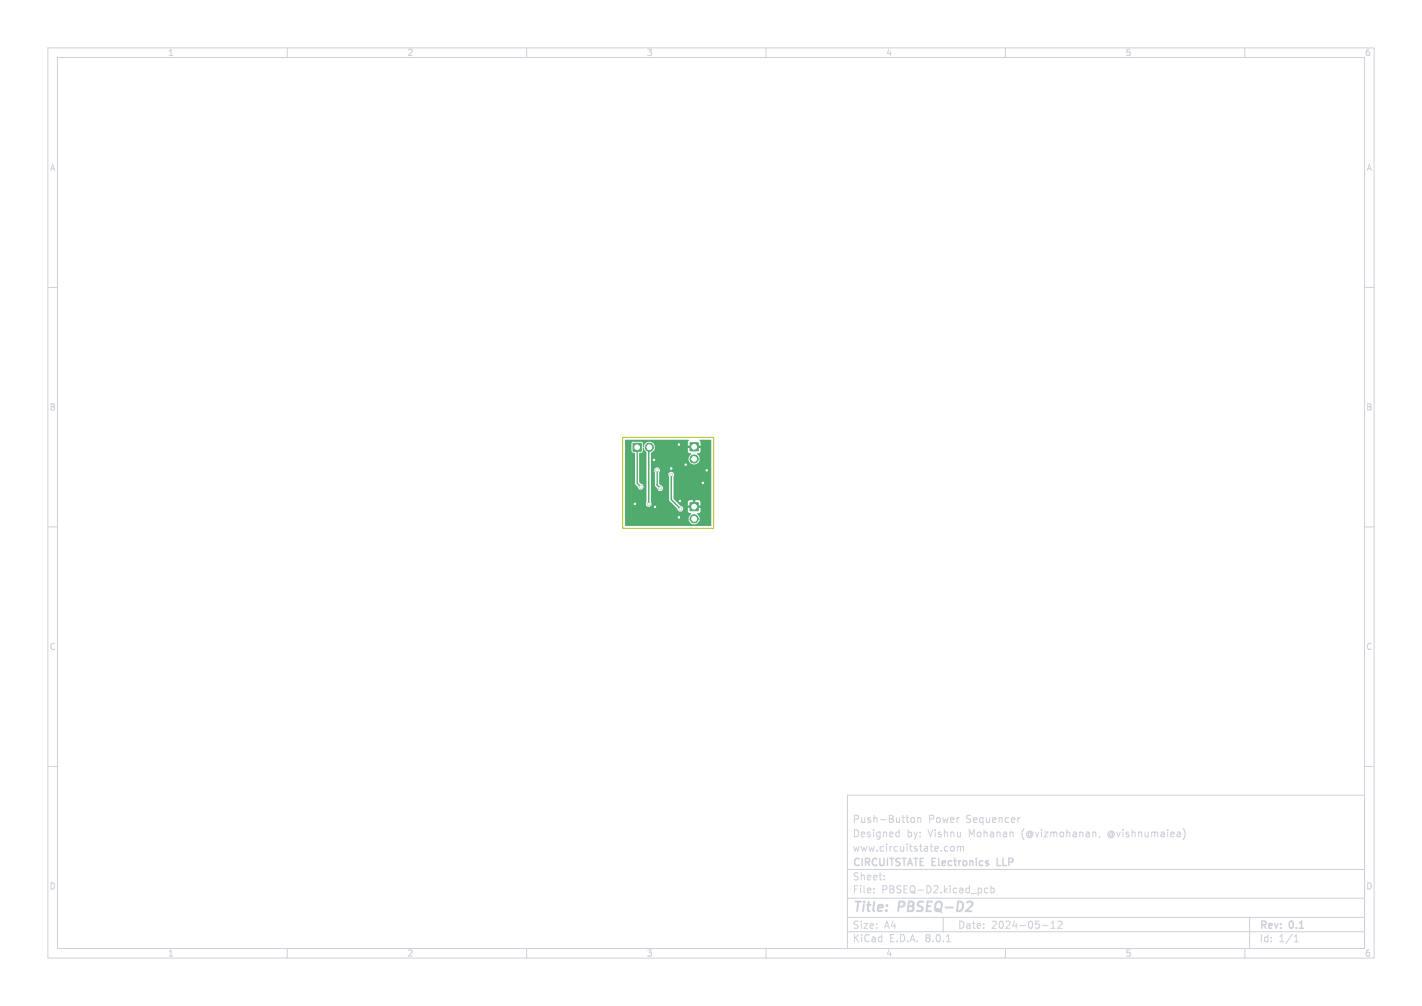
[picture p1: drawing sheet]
<svg xmlns="http://www.w3.org/2000/svg" width="297mm" height="210mm" viewBox="0 0 297 210" stroke-linecap="round" stroke-linejoin="round" font-family="sans-serif">
<defs><g id="words">
<g font-size="2.8" fill="#cdd1da">
<text x="178" y="190.9">Title:</text>
<text x="187.7" y="190.9">PBSEQ-D2</text>
</g>
<g font-size="2.1" fill="#cdd1da">
<text x="178" y="172">Push-Button</text>
<text x="193.9" y="172">Power</text>
<text x="201.8" y="172">Sequencer</text>
<text x="178" y="178">www.circuitstate.com</text>
<text x="178" y="175">Designed</text>
<text x="189.4" y="175">by:</text>
<text x="193.9" y="175">Vishnu</text>
<text x="202.5" y="175">Mohanan</text>
<text x="213.6" y="175">(@vizmohanan,</text>
<text x="231.8" y="175">@vishnumaiea)</text>
<text x="178" y="184">Sheet:</text>
<text x="178" y="181.2">CIRCUITSTATE Electronics</text>
<text x="208.9" y="181.2">LLP</text>
<text x="178" y="186.7">File:</text>
<text x="184.1" y="186.7">PBSEQ-D2.kicad_pcb</text>
<text x="178" y="196.9">KiCad</text>
<text x="178" y="194.1">Size:</text>
<text x="184.7" y="194.1">A4</text>
<text x="185.7" y="196.9">E.D.A.</text>
<text x="193.3" y="196.9">8.0.1</text>
<text x="200" y="194.1">Date:</text>
<text x="207" y="194.1">2024-05-12</text>
<text x="263" y="194.3">Rev:</text>
<text x="263" y="196.9">Id:</text>
<text x="267.1" y="196.9">1/1</text>
<text x="269.4" y="194.3">0.1</text>
</g>
<g font-size="1.8" fill="#cdd1da">
<text x="35" y="11.9">1</text>
<text x="85" y="11.9">2</text>
<text x="135" y="11.9">3</text>
<text x="185" y="11.9">4</text>
<text x="235" y="11.9">5</text>
<text x="285" y="11.9">6</text>
<text x="10.3" y="35.9">A</text>
<text x="285.4" y="35.9">A</text>
<text x="10.3" y="85.9">B</text>
<text x="285.3" y="85.9">B</text>
<text x="10.3" y="135.9">C</text>
<text x="285.3" y="135.9">C</text>
<text x="10.3" y="185.9">D</text>
<text x="285.3" y="185.9">D</text>
<text x="35" y="199.9">1</text>
<text x="85" y="199.9">2</text>
<text x="135" y="199.9">3</text>
<text x="185" y="199.9">4</text>
<text x="235" y="199.9">5</text>
<text x="285" y="199.9">6</text>
</g>
</g></defs>
<g fill="none" stroke="#cdd1da" stroke-width=".21">
<path d="M10 10h277v190h-277zM12 12h273v186h-273zM60 10v2M110 10v2M160 10v2M210 10v2M260 10v2M10 60h2M285 60h2M10 110h2M285 110h2M10 160h2"/>
<path d="M285 160h2M177 166h108v32h-108zM187.4 173.7l.4 .1M187.8 173.2v1.5M187.8 174.6l-.4 .1M190.3 170.8l.2-.1 .5 .1v.6l-.1 .2-.4 .1-.2-.1zM191.7 170.8l.2-.1 .3 .1 .1 .9M191.7 170.7v1M198.6 176.8l.2-.1 .4 .1 .1 .6-.1 .2-.4 .1-.2-.1zM200 176.8l.4-.1 .2 .2M200 176.7v1M200.6 176.9l.2-.2 .4 .1v.9"/>
<path d="M200.6 176.9v.8M213 170.7l-.4 .3M228.7 173.7l.2 .2v.8M229.7 174.6l-.2 .3M247.1 173a1.72 1.72 0 0 1 0 2.3M60 198v2M110 198v2M160 198v2M177 194.5h108M177 191.5h108M177 187.5h108M177 181.5h108"/>
<path d="M182.5 186.3v.1M182.5 185.5v.1M184.7 183.6v.1M184.7 182.8v.1M197 191.5v3M197.7 196.6h.8M206.3 185.5l-.4-.1-.3 .3 .1 .6h.6M207 185.5l.4-.1 .3 .3-.2 .6h-.5M207 184.9v1.5M210 198v2M217.7 193.2h1.2M219.5 193.8h.9"/>
<path d="M219.5 192.7l.5-.4v1.5M221 192.4l.5-.1 .3 .4-.9 1.1h.9M260 198v2M261 191.5v6.5M270.3 196.6h.9M270.3 195.5l.4-.4v1.5"/>
</g>
<path d="M202.8 188.2l.3 .4-.1 .5-1.3 1.1" fill="none" stroke="#cdd1da" stroke-width=".4"/>
<path d="M208.3 179.2v1.5h.7" fill="none" stroke="#cdd1da" stroke-width=".3"/>
<g fill="#52ab6e" stroke="#52ab6e" stroke-width=".21">
<path d="M132.2 92.5h1.7v1.7h-1.7z"/>
<path d="M144.1 92.4h1.7v1.7h-1.7z"/>
<path d="M144.1 104.9h1.7v1.7h-1.7z"/>
<circle cx="135.6" cy="93.4" r=".85"/>
<circle cx="145" cy="95.8" r=".85"/>
<circle cx="145" cy="108.3" r=".85"/>
</g>
<g fill="#c2c2c2" stroke="#c2c2c2" stroke-width=".21">
<circle cx="137.2" cy="98.2" r=".3"/>
<circle cx="137.9" cy="101.9" r=".3"/>
<circle cx="147.6" cy="98.2" r=".3"/>
<circle cx="143.2" cy="97" r=".3"/>
<circle cx="132.6" cy="105.2" r=".3"/>
<circle cx="142" cy="104.6" r=".3"/>
<circle cx="140.2" cy="97.8" r=".3"/>
<circle cx="141.8" cy="92.8" r=".3"/>
<circle cx="136.8" cy="105.8" r=".3"/>
<circle cx="136.6" cy="96" r=".3"/>
<circle cx="141.8" cy="108" r=".3"/>
<circle cx="146.8" cy="100.8" r=".3"/>
<circle cx="135.5" cy="105.2" r=".3"/>
<circle cx="140.2" cy="99.1" r=".3"/>
<circle cx="142.1" cy="106.2" r=".3"/>
<circle cx="133.8" cy="101.6" r=".3"/>
</g>
<path d="M133.1 93.4v7.5l.7 .7M135.6 93.4l-.1 .1v11.7M137.2 98.2v3l.7 .7M140.2 99.1v5.2l1.9 1.9" fill="none" stroke="#52ab6e" stroke-width=".3"/>
<path d="M130.6 91.9l13.2-.1 .1 .1-.3 .4v.7h.9v.5h-.9v.7l.3 .4 .5 .1a1.21 1.21 0 0 0-.4 1.7 1.21 1.21 0 0 0 1.7 .3 1.24 1.24 0 0 0-.1-2v-.1a.55 .55 0 0 0 .7-.4v-.7h-.9v-.5h.9v-.7l-.2-.5h2.4v18h-17.9v-15.5h1.3l.2 .2 .5 .1v6.3l.6 .8a.61 .61 0 0 0 .7 .5 .61 .61 0 0 0 .5-.6 .61 .61 0 0 0-.6-.6l-.3-.4v-6l.7-.2v-.9l.2-.1 .6 1v10.4a.61 .61 0 0 0 .1 .9 .61 .61 0 0 0 .9-.1 .61 .61 0 0 0 0-.8v-6.6h.6l.2 .4v2.7l.5 .6a.62 .62 0 0 0 .6 .6 .62 .62 0 0 0 .6-.6 .62 .62 0 0 0-.6-.6l-.2-.3v-1.9h1.9l.1 .4v4.9l1.8 1.9a.6 .6 0 0 0 1 .4h1.1l.3 .4 .5 .1a1.2 1.2 0 0 0-.4 1.7 1.2 1.2 0 0 0 1.7 .3 1.24 1.24 0 0 0-.1-2v-.1a.55 .55 0 0 0 .7-.4v-.7h-.9v-.5h.9v-.8l-.4-.3h-.7v.9h-.5v-.9l-.8 .1-.3 .3v.7h.9v.5h-.9v.7l-1.1-.1a.63 .63 0 0 0 .2-.6 .63 .63 0 0 0-.6-.4l-1.4-1.5v-4.6a.61 .61 0 0 0-.3-1 .61 .61 0 0 0-.8 .6h-1.9v-.5a.61 .61 0 0 0-.2-.9 .61 .61 0 0 0-.9 .5h-.6v-3.6a1.2 1.2 0 0 0 .3-2.1 1.2 1.2 0 0 0-1.9 .8l-.2-.1-.1-.9-1.9-.1-.3 .2v1.9h-1.3z" fill="#52ab6e"/>
<g fill="#fff" stroke="#fff" stroke-width=".21">
<circle cx="137.2" cy="98.2" r=".15"/>
<circle cx="137.9" cy="101.9" r=".15"/>
<circle cx="147.6" cy="98.2" r=".15"/>
<circle cx="143.2" cy="97" r=".15"/>
<circle cx="132.6" cy="105.2" r=".15"/>
<circle cx="142" cy="104.6" r=".15"/>
<circle cx="140.2" cy="97.8" r=".15"/>
<circle cx="141.8" cy="92.8" r=".15"/>
<circle cx="136.8" cy="105.8" r=".15"/>
<circle cx="136.6" cy="96" r=".15"/>
<circle cx="141.8" cy="108" r=".15"/>
<circle cx="146.8" cy="100.8" r=".15"/>
<circle cx="135.5" cy="105.2" r=".15"/>
<circle cx="140.2" cy="99.1" r=".15"/>
<circle cx="142.1" cy="106.2" r=".15"/>
<circle cx="133.8" cy="101.6" r=".15"/>
<circle cx="133.1" cy="93.4" r=".5"/>
<circle cx="135.6" cy="93.4" r=".5"/>
<circle cx="145" cy="93.3" r=".5"/>
<circle cx="145" cy="95.8" r=".5"/>
<circle cx="145" cy="105.8" r=".5"/>
<circle cx="145" cy="108.3" r=".5"/>
</g>
<path d="M130.1 91.3h19v19h-19z" fill="none" stroke="#c2c200" stroke-width=".21"/>
<use href="#words"/>
</svg>
